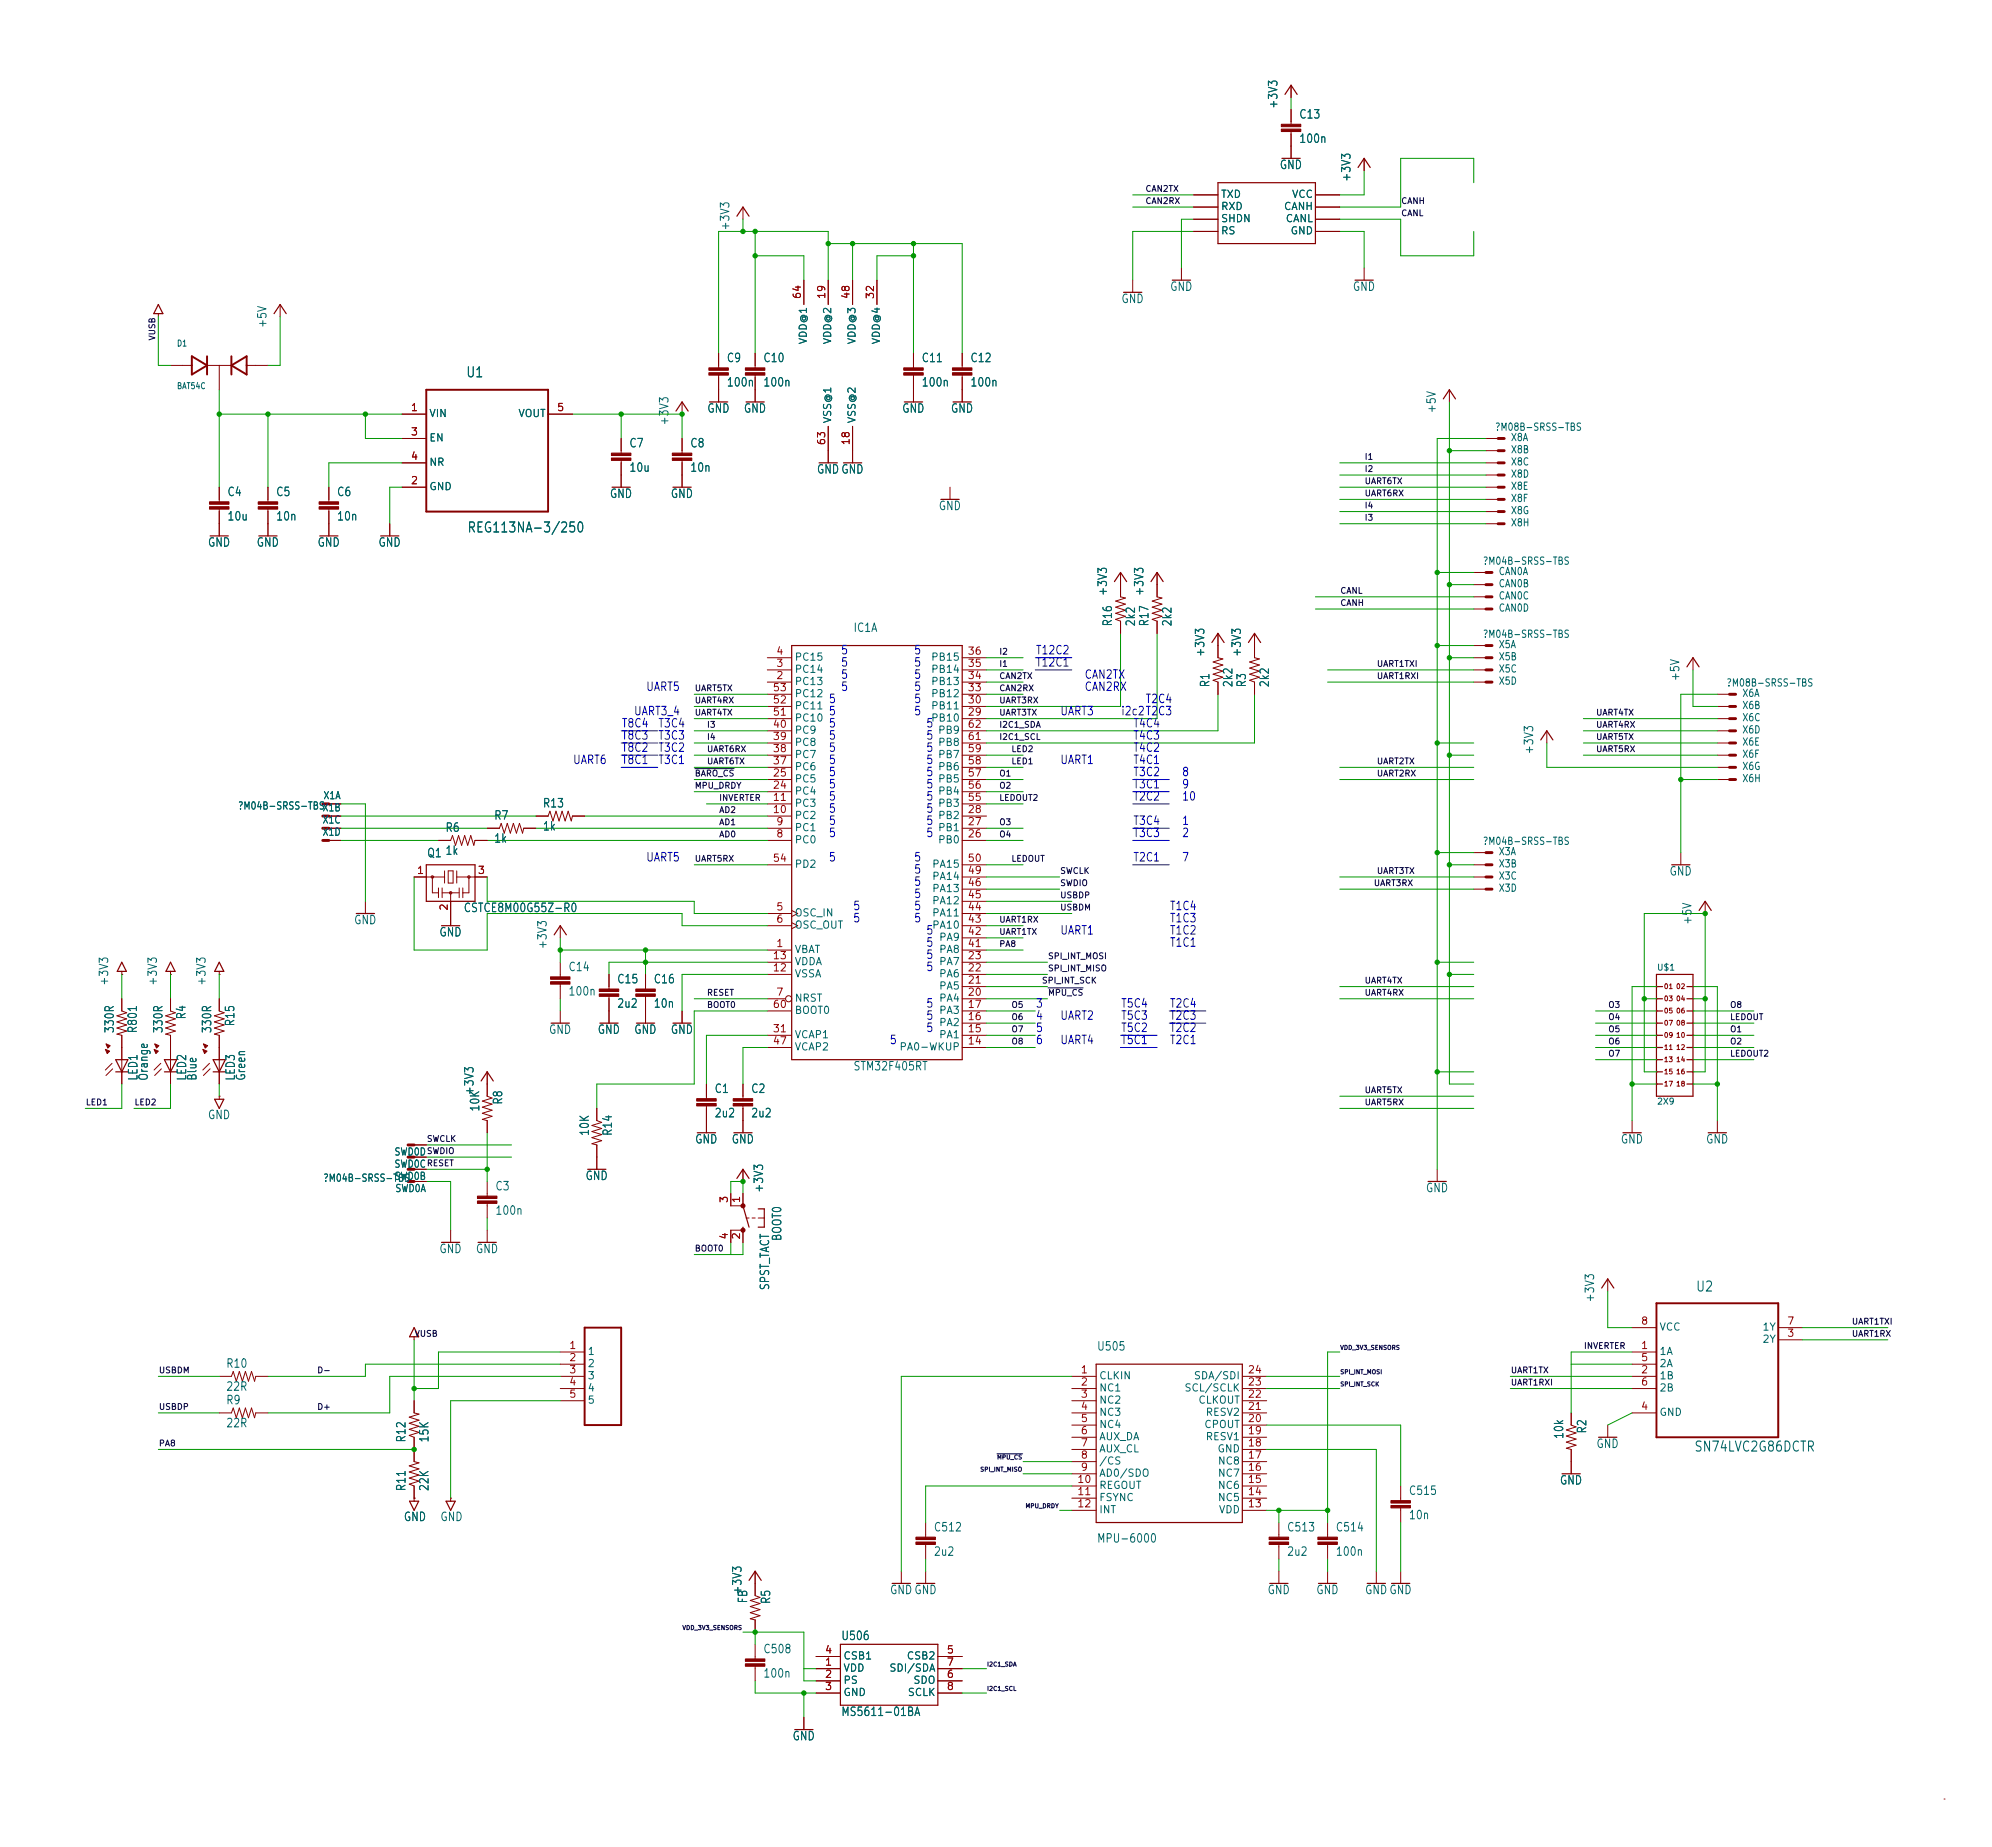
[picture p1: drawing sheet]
<svg xmlns="http://www.w3.org/2000/svg" width="415mm" height="385mm" viewBox="0 0 415 385" stroke-linecap="round" stroke-linejoin="round" font-family="sans-serif">
<defs><g id="words">
<g font-size="2.1" fill="#006464">
<text x="97.1" y="79.2">U1</text>
<text x="97.3" y="111.6">REG113NA-3/250</text>
<text x="353.5" y="269.9">U2</text>
<text x="353.2" y="303.2">SN74LVC2G86DCTR</text>
</g>
<g font-size="1.8" fill="#006464">
<text x="266.8" y="22.8" transform="rotate(-90 266.8 22.8)">+3V3</text>
<text x="270.8" y="25.2">C13</text>
<text x="266.8" y="35.7">GND</text>
<text x="270.8" y="30.2">100n</text>
<text x="282.1" y="38" transform="rotate(-90 282.1 38)">+3V3</text>
<text x="152.5" y="48.2" transform="rotate(-90 152.5 48.2)">+3V3</text>
<text x="233.7" y="63.6">GND</text>
<text x="243.9" y="61.1">GND</text>
<text x="282" y="61.1">GND</text>
<text x="56" y="68.5" transform="rotate(-90 56 68.5)">+5V</text>
<text x="151.4" y="76">C9</text>
<text x="159.1" y="76">C10</text>
<text x="192.1" y="76">C11</text>
<text x="202.2" y="76">C12</text>
<text x="151.4" y="81">100n</text>
<text x="159.1" y="81">100n</text>
<text x="192.1" y="81">100n</text>
<text x="202.2" y="81">100n</text>
<text x="139.8" y="88.8" transform="rotate(-90 139.8 88.8)">+3V3</text>
<text x="147.4" y="86.5">GND</text>
<text x="155" y="86.5">GND</text>
<text x="188" y="86.5">GND</text>
<text x="198.2" y="86.5">GND</text>
<text x="299.9" y="86.3" transform="rotate(-90 299.9 86.3)">+5V</text>
<text x="131.1" y="93.7">C7</text>
<text x="143.8" y="93.7">C8</text>
<text x="131.1" y="98.8">10u</text>
<text x="143.8" y="98.8">10n</text>
<text x="170.2" y="99.2">GNDGND</text>
<text x="47.3" y="103.9">C4</text>
<text x="57.5" y="103.9">C5</text>
<text x="70.2" y="103.9">C6</text>
<text x="127.1" y="104.3">GND</text>
<text x="139.8" y="104.3">GND</text>
<text x="195.6" y="106.8">GND</text>
<text x="47.3" y="109">10u</text>
<text x="57.5" y="109">10n</text>
<text x="70.2" y="109">10n</text>
<text x="43.2" y="114.4">GND</text>
<text x="53.4" y="114.4">GND</text>
<text x="66.1" y="114.4">GND</text>
<text x="78.8" y="114.4">GND</text>
<text x="231.3" y="124.4" transform="rotate(-90 231.3 124.4)">+3V3</text>
<text x="238.9" y="124.4" transform="rotate(-90 238.9 124.4)">+3V3</text>
<text x="232.3" y="130.8" transform="rotate(-90 232.3 130.8)">R16</text>
<text x="237.1" y="130.8" transform="rotate(-90 237.1 130.8)">2k2</text>
<text x="239.9" y="130.8" transform="rotate(-90 239.9 130.8)">R17</text>
<text x="244.7" y="130.8" transform="rotate(-90 244.7 130.8)">2k2</text>
<text x="177.9" y="132.2">IC1A</text>
<text x="251.6" y="137.1" transform="rotate(-90 251.6 137.1)">+3V3</text>
<text x="259.2" y="137.1" transform="rotate(-90 259.2 137.1)">+3V3</text>
<text x="252.6" y="143.5" transform="rotate(-90 252.6 143.5)">R1</text>
<text x="257.4" y="143.5" transform="rotate(-90 257.4 143.5)">2k2</text>
<text x="260.3" y="143.5" transform="rotate(-90 260.3 143.5)">R3</text>
<text x="265.1" y="143.5" transform="rotate(-90 265.1 143.5)">2k2</text>
<text x="350.7" y="142.2" transform="rotate(-90 350.7 142.2)">+5V</text>
<text x="320.2" y="157.4" transform="rotate(-90 320.2 157.4)">+3V3</text>
<text x="92.8" y="173.9">R6</text>
<text x="102.9" y="171.4">R7</text>
<text x="113.1" y="168.8">R13</text>
<text x="113.1" y="173.6">1k</text>
<text x="89" y="179.2">Q1</text>
<text x="92.8" y="178.7">1k</text>
<text x="102.9" y="176.2">1k</text>
<text x="348" y="183">GND</text>
<text x="96.6" y="190.6">CSTCE8M00G55Z-R0</text>
<text x="73.7" y="193.2">GND</text>
<text x="91.5" y="195.7">GND</text>
<text x="353.2" y="193" transform="rotate(-90 353.2 193)">+5V</text>
<text x="114.4" y="198.1" transform="rotate(-90 114.4 198.1)">+3V3</text>
<text x="118.4" y="203">C14</text>
<text x="23" y="205.7" transform="rotate(-90 23 205.7)">+3V3</text>
<text x="33.2" y="205.7" transform="rotate(-90 33.2 205.7)">+3V3</text>
<text x="43.3" y="205.7" transform="rotate(-90 43.3 205.7)">+3V3</text>
<text x="118.4" y="208">100n</text>
<text x="128.6" y="205.5">C15</text>
<text x="136.2" y="205.5">C16</text>
<text x="24.2" y="215.6" transform="rotate(-90 24.2 215.6)">330R</text>
<text x="29" y="215.6" transform="rotate(-90 29 215.6)">R801</text>
<text x="34.3" y="215.6" transform="rotate(-90 34.3 215.6)">330R</text>
<text x="39.1" y="212.7" transform="rotate(-90 39.1 212.7)">R4</text>
<text x="44.5" y="215.6" transform="rotate(-90 44.5 215.6)">330R</text>
<text x="49.3" y="214.2" transform="rotate(-90 49.3 214.2)">R15</text>
<text x="128.6" y="210.6">2u2</text>
<text x="136.2" y="210.6">10n</text>
<text x="114.4" y="216">GND</text>
<text x="124.5" y="216">GND</text>
<text x="132.1" y="216">GND</text>
<text x="139.8" y="216">GND</text>
<text x="29.1" y="225.5" transform="rotate(-90 29.1 225.5)">LED1</text>
<text x="31.3" y="225.5" transform="rotate(-90 31.3 225.5)">Orange</text>
<text x="39.3" y="225.5" transform="rotate(-90 39.3 225.5)">LED2</text>
<text x="41.4" y="225.5" transform="rotate(-90 41.4 225.5)">Blue</text>
<text x="49.4" y="225.5" transform="rotate(-90 49.4 225.5)">LED3</text>
<text x="51.6" y="225.5" transform="rotate(-90 51.6 225.5)">Green</text>
<text x="177.9" y="223.7">STM32F405RT</text>
<text x="43.2" y="233.8">GND</text>
<text x="99.2" y="228.5" transform="rotate(-90 99.2 228.5)">+3V3</text>
<text x="100.4" y="231.9" transform="rotate(-90 100.4 231.9)">10K</text>
<text x="105.2" y="230.5" transform="rotate(-90 105.2 230.5)">R8</text>
<text x="148.9" y="228.4">C1</text>
<text x="148.9" y="233.4">2u2</text>
<text x="156.5" y="228.4">C2</text>
<text x="156.5" y="233.4">2u2</text>
<text x="123.2" y="237" transform="rotate(-90 123.2 237)">10K</text>
<text x="128" y="237" transform="rotate(-90 128 237)">R14</text>
<text x="144.8" y="238.9">GND</text>
<text x="152.5" y="238.9">GND</text>
<text x="337.9" y="238.9">GND</text>
<text x="355.7" y="238.9">GND</text>
<text x="103.2" y="248.7">C3</text>
<text x="122" y="246.5">GND</text>
<text x="159.6" y="248.9" transform="rotate(-90 159.6 248.9)">+3V3</text>
<text x="297.2" y="249.1">GND</text>
<text x="103.2" y="253.8">100n</text>
<text x="91.5" y="261.8">GND</text>
<text x="99.1" y="261.8">GND</text>
<text x="163.4" y="258.9" transform="rotate(-90 163.4 258.9)">BOOT0</text>
<text x="160.8" y="269.2" transform="rotate(-90 160.8 269.2)">SPST_TACT</text>
<text x="332.9" y="271.7" transform="rotate(-90 332.9 271.7)">+3V3</text>
<text x="47" y="285.7">R10</text>
<text x="228.7" y="282.1">U505</text>
<text x="47" y="293.3">R9</text>
<text x="47" y="290.5">22R</text>
<text x="47" y="298.1">22R</text>
<text x="331.2" y="299.1" transform="rotate(-90 331.2 299.1)">R2</text>
<text x="85" y="300.9" transform="rotate(-90 85 300.9)">R12</text>
<text x="89.8" y="300.9" transform="rotate(-90 89.8 300.9)">15K</text>
<text x="326.4" y="300.2" transform="rotate(-90 326.4 300.2)">10k</text>
<text x="332.8" y="302.4">GND</text>
<text x="85" y="311.1" transform="rotate(-90 85 311.1)">R11</text>
<text x="89.8" y="311.1" transform="rotate(-90 89.8 311.1)">22K</text>
<text x="325.2" y="310">GND</text>
<text x="84.1" y="317.6">GND</text>
<text x="91.7" y="317.6">GND</text>
<text x="293.7" y="312.2">C515</text>
<text x="293.7" y="317.3">10n</text>
<text x="194.6" y="319.8">C512</text>
<text x="228.7" y="322.1">MPU-6000</text>
<text x="268.3" y="319.8">C513</text>
<text x="278.4" y="319.8">C514</text>
<text x="194.6" y="324.9">2u2</text>
<text x="268.3" y="324.9">2u2</text>
<text x="278.4" y="324.9">100n</text>
<text x="155.1" y="332.7" transform="rotate(-90 155.1 332.7)">+3V3</text>
<text x="156.3" y="334.5" transform="rotate(-90 156.3 334.5)">FB</text>
<text x="161.1" y="334.6" transform="rotate(-90 161.1 334.6)">R5</text>
<text x="185.5" y="332.9">GNDGND</text>
<text x="264.2" y="332.9">GND</text>
<text x="274.4" y="332.9">GND</text>
<text x="284.5" y="332.9">GNDGND</text>
<text x="159.1" y="345.2">C508</text>
<text x="175.3" y="342.5">U506</text>
<text x="159.1" y="350.3">100n</text>
<text x="175.3" y="358.3">MS5611-01BA</text>
<text x="165.2" y="363.4">GND</text>
</g>
<g font-size="1.8" fill="#0000c2">
<text x="175.3" y="136.9">5</text>
<text x="190.5" y="136.9">5</text>
<text x="215.9" y="136.9">T12C2</text>
<text x="175.3" y="142">5</text>
<text x="175.3" y="139.5">5</text>
<text x="190.5" y="142">5</text>
<text x="190.5" y="139.5">5</text>
<text x="215.9" y="139.5">T12C1</text>
<text x="226.1" y="142">CAN2TX</text>
<text x="132.1" y="149.6">UART3_4</text>
<text x="134.6" y="144.5">UART5</text>
<text x="172.7" y="149.6">5</text>
<text x="172.7" y="147.1">5</text>
<text x="175.3" y="144.5">5</text>
<text x="190.5" y="147.1">5</text>
<text x="190.5" y="144.5">5</text>
<text x="190.5" y="149.6">5</text>
<text x="221" y="149.6">UART3</text>
<text x="226.1" y="144.5">CAN2RX</text>
<text x="233.7" y="149.6">i2c2T2C3</text>
<text x="238.8" y="147.1">T2C4</text>
<text x="129.5" y="152.2">T8C4</text>
<text x="129.5" y="154.7">T8C3</text>
<text x="137.2" y="154.7">T3C3</text>
<text x="137.2" y="152.2">T3C4</text>
<text x="172.7" y="154.7">5</text>
<text x="172.7" y="152.2">5</text>
<text x="193" y="154.7">5</text>
<text x="193" y="152.2">5</text>
<text x="236.2" y="152.2">T4C4</text>
<text x="236.2" y="154.7">T4C3</text>
<text x="119.4" y="159.8">UART6</text>
<text x="129.5" y="159.8">T8C1</text>
<text x="129.5" y="157.2">T8C2</text>
<text x="137.2" y="159.8">T3C1</text>
<text x="137.2" y="157.2">T3C2</text>
<text x="172.7" y="159.8">5</text>
<text x="172.7" y="157.2">5</text>
<text x="193" y="159.8">5</text>
<text x="193" y="157.2">5</text>
<text x="221" y="159.8">UART1</text>
<text x="236.2" y="157.2">T4C2</text>
<text x="236.2" y="159.8">T4C1</text>
<text x="172.7" y="167.4">5</text>
<text x="172.7" y="164.9">5</text>
<text x="172.7" y="162.3">5</text>
<text x="193" y="167.4">5</text>
<text x="193" y="164.9">5</text>
<text x="193" y="162.3">5</text>
<text x="236.2" y="164.9">T3C1</text>
<text x="236.2" y="167.4">T2C2</text>
<text x="236.2" y="162.3">T3C2</text>
<text x="246.4" y="164.9">9</text>
<text x="246.4" y="167.4">10</text>
<text x="246.4" y="162.3">8</text>
<text x="172.7" y="172.5">5</text>
<text x="172.7" y="169.9">5</text>
<text x="193" y="172.5">5</text>
<text x="193" y="169.9">5</text>
<text x="236.2" y="172.5">T3C4</text>
<text x="246.4" y="172.5">1</text>
<text x="172.7" y="175">5</text>
<text x="193" y="175">5</text>
<text x="236.2" y="175">T3C3</text>
<text x="246.4" y="175">2</text>
<text x="134.6" y="180.1">UART5</text>
<text x="172.7" y="180.1">5</text>
<text x="190.5" y="180.1">5</text>
<text x="190.5" y="185.2">5</text>
<text x="190.5" y="182.6">5</text>
<text x="236.2" y="180.1">T2C1</text>
<text x="246.4" y="180.1">7</text>
<text x="177.8" y="190.3">5</text>
<text x="190.5" y="190.3">5</text>
<text x="190.5" y="187.7">5</text>
<text x="243.8" y="190.3">T1C4</text>
<text x="177.8" y="192.8">5</text>
<text x="190.5" y="192.8">5</text>
<text x="193" y="195.3">5</text>
<text x="193" y="197.9">5</text>
<text x="221" y="195.3">UART1</text>
<text x="243.8" y="192.8">T1C3</text>
<text x="243.8" y="195.3">T1C2</text>
<text x="243.8" y="197.9">T1C1</text>
<text x="193" y="200.4">5</text>
<text x="193" y="203">5</text>
<text x="193" y="213.1">5</text>
<text x="193" y="210.6">5</text>
<text x="193" y="215.7">5</text>
<text x="215.9" y="215.7">5</text>
<text x="215.9" y="213.1">4</text>
<text x="215.9" y="210.6">3</text>
<text x="221" y="213.1">UART2</text>
<text x="233.7" y="213.1">T5C3</text>
<text x="233.7" y="210.6">T5C4</text>
<text x="233.7" y="215.7">T5C2</text>
<text x="243.8" y="210.6">T2C4</text>
<text x="243.8" y="215.7">T2C2</text>
<text x="243.8" y="213.1">T2C3</text>
<text x="185.4" y="218.2">5</text>
<text x="215.9" y="218.2">6</text>
<text x="221" y="218.2">UART4</text>
<text x="233.7" y="218.2">T5C1</text>
<text x="243.8" y="218.2">T2C1</text>
</g>
<g font-size="1.5" fill="#006464">
<text x="254.5" y="41.6">TXD</text>
<text x="269.3" y="41.6">VCC</text>
<text x="254.5" y="44.2">RXD</text>
<text x="254.5" y="46.7">SHDN</text>
<text x="267.6" y="44.2">CANH</text>
<text x="268" y="46.7">CANL</text>
<text x="254.5" y="49.3">RS</text>
<text x="269" y="49.3">GND</text>
<text x="168.6" y="71.9" transform="rotate(-90 168.6 71.9)">VDD@1</text>
<text x="173.7" y="71.9" transform="rotate(-90 173.7 71.9)">VDD@2</text>
<text x="178.8" y="71.9" transform="rotate(-90 178.8 71.9)">VDD@3</text>
<text x="183.9" y="71.9" transform="rotate(-90 183.9 71.9)">VDD@4</text>
<text x="89.4" y="87.4">VIN</text>
<text x="108" y="87.4">VOUT</text>
<text x="173.7" y="88.4" transform="rotate(-90 173.7 88.4)">VSS@1</text>
<text x="178.8" y="88.4" transform="rotate(-90 178.8 88.4)">VSS@2</text>
<text x="89.4" y="92.4">EN</text>
<text x="311.7" y="90.2">?M08B-SRSS-TBS</text>
<text x="315" y="94.9">X8B</text>
<text x="315" y="92.4">X8A</text>
<text x="89.4" y="97.5">NR</text>
<text x="315" y="97.4">X8C</text>
<text x="315" y="100">X8D</text>
<text x="89.4" y="102.6">GND</text>
<text x="315" y="102.5">X8E</text>
<text x="315" y="107.6">X8G</text>
<text x="315" y="105.1">X8F</text>
<text x="315" y="110.1">X8H</text>
<text x="309.1" y="118.1">?M04B-SRSS-TBS</text>
<text x="312.4" y="120.3">CAN0A</text>
<text x="312.4" y="122.8">CAN0B</text>
<text x="312.4" y="125.4">CAN0C</text>
<text x="312.4" y="127.9">CAN0D</text>
<text x="309.1" y="133.4">?M04B-SRSS-TBS</text>
<text x="312.4" y="135.5">X5A</text>
<text x="165.6" y="143.2">PC13</text>
<text x="165.6" y="140.7">PC14</text>
<text x="165.6" y="138.2">PC15</text>
<text x="194" y="143.2">PB13</text>
<text x="194" y="140.7">PB14</text>
<text x="194" y="138.2">PB15</text>
<text x="312.4" y="138.1">X5B</text>
<text x="312.4" y="140.6">X5C</text>
<text x="312.4" y="143.2">X5D</text>
<text x="359.9" y="143.5">?M08B-SRSS-TBS</text>
<text x="165.6" y="148.3">PC11</text>
<text x="165.6" y="145.8">PC12</text>
<text x="194" y="148.3">PB11</text>
<text x="194" y="145.8">PB12</text>
<text x="363.2" y="148.2">X6B</text>
<text x="363.2" y="145.7">X6A</text>
<text x="165.6" y="155.9">PC8</text>
<text x="165.6" y="153.4">PC9</text>
<text x="165.6" y="150.9">PC10</text>
<text x="194" y="150.9">PB10</text>
<text x="195.5" y="155.9">PB8</text>
<text x="195.5" y="153.4">PB9</text>
<text x="363.2" y="150.8">X6C</text>
<text x="363.2" y="155.9">X6E</text>
<text x="363.2" y="153.3">X6D</text>
<text x="165.6" y="161">PC6</text>
<text x="165.6" y="158.5">PC7</text>
<text x="195.5" y="161">PB6</text>
<text x="195.5" y="158.5">PB7</text>
<text x="363.2" y="160.9">X6G</text>
<text x="363.2" y="158.4">X6F</text>
<text x="67.3" y="167">X1A</text>
<text x="165.6" y="166.1">PC4</text>
<text x="165.6" y="163.6">PC5</text>
<text x="195.5" y="166.1">PB4</text>
<text x="195.5" y="163.6">PB5</text>
<text x="363.2" y="163.5">X6H</text>
<text x="49.5" y="169.2">?M04B-SRSS-TBS</text>
<text x="67.1" y="169.6">X1B</text>
<text x="67.1" y="172.1">X1C</text>
<text x="165.6" y="173.7">PC1</text>
<text x="165.6" y="171.2">PC2</text>
<text x="165.6" y="168.6">PC3</text>
<text x="195.5" y="173.7">PB1</text>
<text x="195.5" y="171.2">PB2</text>
<text x="195.5" y="168.6">PB3</text>
<text x="67.1" y="174.7">X1D</text>
<text x="165.6" y="176.3">PC0</text>
<text x="195.5" y="176.3">PB0</text>
<text x="309.1" y="176.6">?M04B-SRSS-TBS</text>
<text x="312.4" y="178.7">X3A</text>
<text x="165.6" y="181.3">PD2</text>
<text x="194.3" y="183.9">PA14</text>
<text x="194.3" y="181.3">PA15</text>
<text x="312.4" y="181.3">X3B</text>
<text x="312.4" y="183.8">X3C</text>
<text x="165.6" y="191.5">OSC_IN</text>
<text x="194.3" y="191.5">PA11</text>
<text x="194.3" y="189">PA12</text>
<text x="194.3" y="186.4">PA13</text>
<text x="312.4" y="186.3">X3D</text>
<text x="165.6" y="194">OSC_OUT</text>
<text x="194.3" y="194">PA10</text>
<text x="195.7" y="196.6">PA9</text>
<text x="165.6" y="199.1">VBAT</text>
<text x="165.6" y="201.7">VDDA</text>
<text x="195.7" y="201.7">PA7</text>
<text x="195.7" y="199.1">PA8</text>
<text x="165.6" y="209.3">NRST</text>
<text x="165.6" y="204.2">VSSA</text>
<text x="195.7" y="209.3">PA4</text>
<text x="195.7" y="206.7">PA5</text>
<text x="195.7" y="204.2">PA6</text>
<text x="165.6" y="211.8">BOOT0</text>
<text x="195.7" y="214.4">PA2</text>
<text x="195.7" y="211.8">PA3</text>
<text x="165.6" y="216.9">VCAP1</text>
<text x="165.6" y="219.4">VCAP2</text>
<text x="187.4" y="219.4">PA0-WKUP</text>
<text x="195.7" y="216.9">PA1</text>
<text x="82.1" y="243.9">SWD0C</text>
<text x="82.1" y="241.3">SWD0D</text>
<text x="67.3" y="246.8">?M04B-SRSS-TBS</text>
<text x="82.1" y="246.4">SWD0B</text>
<text x="82.3" y="249">SWD0A</text>
<text x="345.9" y="277.9">VCC</text>
<text x="367.4" y="280.4">2Y</text>
<text x="367.4" y="277.9">1Y</text>
<text x="122.4" y="282.9">1</text>
<text x="122.4" y="285.5">2</text>
<text x="345.9" y="282.9">1A</text>
<text x="345.9" y="285.5">2A</text>
<text x="122.4" y="288">3</text>
<text x="122.4" y="290.6">4</text>
<text x="122.4" y="293.1">5</text>
<text x="229.1" y="288">CLKIN</text>
<text x="229.1" y="290.6">NC1</text>
<text x="229.1" y="293.1">NC2</text>
<text x="246.9" y="290.6">SCL/SCLK</text>
<text x="248.8" y="288">SDA/SDI</text>
<text x="249.8" y="293.1">CLKOUT</text>
<text x="345.9" y="288">1B</text>
<text x="345.9" y="290.6">2B</text>
<text x="229.1" y="295.6">NC3</text>
<text x="229.1" y="298.2">NC4</text>
<text x="251" y="298.2">CPOUT</text>
<text x="251.3" y="295.6">RESV2</text>
<text x="345.9" y="295.6">GND</text>
<text x="229.1" y="300.7">AUX_DA</text>
<text x="229.1" y="303.3">AUX_CL</text>
<text x="229.1" y="305.8">/CS</text>
<text x="251.3" y="300.7">RESV1</text>
<text x="253.8" y="303.3">GND</text>
<text x="253.8" y="305.8">NC8</text>
<text x="229.1" y="308.3">AD0/SDO</text>
<text x="229.1" y="310.9">REGOUT</text>
<text x="253.8" y="310.9">NC6</text>
<text x="253.8" y="308.3">NC7</text>
<text x="229.1" y="313.4">FSYNC</text>
<text x="229.1" y="316">INT</text>
<text x="253.8" y="313.4">NC5</text>
<text x="254.1" y="316">VDD</text>
<text x="175.8" y="346.4">CSB1</text>
<text x="189" y="346.4">CSB2</text>
<text x="175.8" y="349">VDD</text>
<text x="175.8" y="351.5">PS</text>
<text x="185.3" y="349">SDI/SDA</text>
<text x="190.3" y="351.5">SDO</text>
<text x="175.8" y="354.1">GND</text>
<text x="189.2" y="354.1">SCLK</text>
</g>
<g font-size="1.5" fill="#a90000">
<text x="167.4" y="62.5" transform="rotate(-90 167.4 62.5)">64</text>
<text x="172.5" y="62.5" transform="rotate(-90 172.5 62.5)">19</text>
<text x="177.5" y="62.5" transform="rotate(-90 177.5 62.5)">48</text>
<text x="182.6" y="62.5" transform="rotate(-90 182.6 62.5)">32</text>
<text x="85.6" y="86.1">1</text>
<text x="116" y="86.1">5</text>
<text x="85.6" y="91.2">3</text>
<text x="172.5" y="93" transform="rotate(-90 172.5 93)">63</text>
<text x="177.5" y="93" transform="rotate(-90 177.5 93)">18</text>
<text x="85.6" y="101.3">2</text>
<text x="85.6" y="96.3">4</text>
<text x="161.8" y="136.9">4</text>
<text x="201.7" y="136.9">36</text>
<text x="161.8" y="142">2</text>
<text x="161.8" y="139.4">3</text>
<text x="201.7" y="142">34</text>
<text x="201.7" y="139.4">35</text>
<text x="161" y="149.6">51</text>
<text x="161" y="147.1">52</text>
<text x="161" y="144.5">53</text>
<text x="201.7" y="149.6">29</text>
<text x="201.7" y="147.1">30</text>
<text x="201.7" y="144.5">33</text>
<text x="161" y="154.7">39</text>
<text x="161" y="152.1">40</text>
<text x="201.7" y="154.7">61</text>
<text x="201.7" y="152.1">62</text>
<text x="161" y="159.8">37</text>
<text x="161" y="157.2">38</text>
<text x="201.7" y="159.8">58</text>
<text x="201.7" y="157.2">59</text>
<text x="161" y="167.4">11</text>
<text x="161" y="164.8">24</text>
<text x="161" y="162.3">25</text>
<text x="201.7" y="167.4">55</text>
<text x="201.7" y="164.8">56</text>
<text x="201.7" y="162.3">57</text>
<text x="161" y="169.9">10</text>
<text x="161.8" y="172.5">9</text>
<text x="201.7" y="172.5">27</text>
<text x="201.7" y="169.9">28</text>
<text x="161.8" y="175">8</text>
<text x="201.7" y="175">26</text>
<text x="86.8" y="182.6">1</text>
<text x="99.5" y="182.6">3</text>
<text x="161" y="180.1">54</text>
<text x="201.7" y="185.2">46</text>
<text x="201.7" y="182.6">49</text>
<text x="201.7" y="180.1">50</text>
<text x="93.7" y="190" transform="rotate(-90 93.7 190)">2</text>
<text x="161.8" y="190.2">5</text>
<text x="201.7" y="190.2">44</text>
<text x="201.7" y="187.7">45</text>
<text x="161.8" y="197.9">1</text>
<text x="161.8" y="192.8">6</text>
<text x="201.7" y="197.9">41</text>
<text x="201.7" y="195.3">42</text>
<text x="201.7" y="192.8">43</text>
<text x="161" y="202.9">12</text>
<text x="161" y="200.4">13</text>
<text x="201.7" y="202.9">22</text>
<text x="201.7" y="200.4">23</text>
<text x="161.8" y="208">7</text>
<text x="201.7" y="208">20</text>
<text x="201.7" y="205.5">21</text>
<text x="161" y="215.6">31</text>
<text x="161" y="210.6">60</text>
<text x="201.7" y="215.6">15</text>
<text x="201.7" y="213.1">16</text>
<text x="201.7" y="210.6">17</text>
<text x="161" y="218.2">47</text>
<text x="201.7" y="218.2">14</text>
<text x="152.1" y="251" transform="rotate(-90 152.1 251)">3</text>
<text x="154.7" y="251" transform="rotate(-90 154.7 251)">1</text>
<text x="152.1" y="258.6" transform="rotate(-90 152.1 258.6)">4</text>
<text x="154.7" y="258.6" transform="rotate(-90 154.7 258.6)">2</text>
<text x="118.6" y="281.7">1</text>
<text x="342.1" y="281.7">1</text>
<text x="342.1" y="276.6">8</text>
<text x="372.6" y="279.1">3</text>
<text x="372.6" y="276.6">7</text>
<text x="118.6" y="284.2">2</text>
<text x="118.6" y="286.8">3</text>
<text x="225.3" y="286.8">1</text>
<text x="260.1" y="286.8">24</text>
<text x="342.1" y="286.8">2</text>
<text x="342.1" y="284.2">5</text>
<text x="118.6" y="289.3">4</text>
<text x="118.6" y="291.8">5</text>
<text x="225.3" y="289.3">2</text>
<text x="225.3" y="291.8">3</text>
<text x="260.1" y="291.8">22</text>
<text x="260.1" y="289.3">23</text>
<text x="342.1" y="289.3">6</text>
<text x="225.3" y="294.4">4</text>
<text x="225.3" y="296.9">5</text>
<text x="225.3" y="299.5">6</text>
<text x="260.1" y="299.5">19</text>
<text x="260.1" y="296.9">20</text>
<text x="260.1" y="294.4">21</text>
<text x="342.1" y="294.4">4</text>
<text x="225.3" y="302">7</text>
<text x="225.3" y="304.5">8</text>
<text x="260.1" y="304.5">17</text>
<text x="260.1" y="302">18</text>
<text x="224.5" y="309.6">10</text>
<text x="225.3" y="307.1">9</text>
<text x="260.1" y="309.6">15</text>
<text x="260.1" y="307.1">16</text>
<text x="224.5" y="312.2">11</text>
<text x="224.5" y="314.7">12</text>
<text x="260.1" y="314.7">13</text>
<text x="260.1" y="312.2">14</text>
<text x="171.9" y="347.7">1</text>
<text x="171.9" y="345.2">4</text>
<text x="197.3" y="345.2">5</text>
<text x="197.3" y="347.7">7</text>
<text x="171.9" y="350.3">2</text>
<text x="171.9" y="352.8">3</text>
<text x="197.3" y="350.3">6</text>
<text x="197.3" y="352.8">8</text>
</g>
<g font-size="1.3" fill="#006464">
<text x="36.8" y="72.6">D1</text>
<text x="36.8" y="81.4">BAT54C</text>
<text x="345.4" y="202.7">U$1</text>
<text x="345.4" y="230.6">2X9</text>
</g>
<g font-size="1.2" fill="#0f0f0f">
<text x="238.8" y="40.3">CAN2TX</text>
<text x="238.8" y="42.8">CAN2RX</text>
<text x="292.1" y="42.8">CANH</text>
<text x="292.1" y="45.4">CANL</text>
<text x="32.7" y="71.1" transform="rotate(-90 32.7 71.1)">VUSB</text>
<text x="284.5" y="101.3">UART6TX</text>
<text x="284.5" y="98.7">I2</text>
<text x="284.5" y="96.2">I1</text>
<text x="284.5" y="103.8">UART6RX</text>
<text x="284.5" y="106.3">I4</text>
<text x="284.5" y="108.9">I3</text>
<text x="279.4" y="124.1">CANL</text>
<text x="279.4" y="126.7">CANH</text>
<text x="208.3" y="136.8">I2</text>
<text x="208.3" y="141.9">CAN2TX</text>
<text x="208.3" y="139.4">I1</text>
<text x="287" y="139.4">UART1TXI</text>
<text x="287" y="141.9">UART1RXI</text>
<text x="144.8" y="147">UART4RX</text>
<text x="144.8" y="149.5">UART4TX</text>
<text x="144.8" y="144.4">UART5TX</text>
<text x="208.3" y="147">UART3RX</text>
<text x="208.3" y="149.5">UART3TX</text>
<text x="208.3" y="144.4">CAN2RX</text>
<text x="332.7" y="149.5">UART4TX</text>
<text x="147.3" y="154.6">I4</text>
<text x="147.3" y="152.1">I3</text>
<text x="208.3" y="154.6">I2C1_SCL</text>
<text x="208.3" y="152.1">I2C1_SDA</text>
<text x="332.7" y="152.1">UART4RX</text>
<text x="332.7" y="154.6">UART5TX</text>
<text x="147.3" y="157.1">UART6RX</text>
<text x="147.3" y="159.7">UART6TX</text>
<text x="210.8" y="159.7">LED1</text>
<text x="210.8" y="157.1">LED2</text>
<text x="287" y="159.7">UART2TX</text>
<text x="332.7" y="157.1">UART5RX</text>
<text x="144.8" y="162.2">BARO_CS</text>
<text x="144.8" y="164.8">MPU_DRDY</text>
<text x="149.9" y="167.3">INVERTER</text>
<text x="208.3" y="162.2">O1</text>
<text x="208.3" y="164.8">O2</text>
<text x="208.3" y="167.3">LEDOUT2</text>
<text x="287" y="162.2">UART2RX</text>
<text x="149.9" y="172.4">AD1</text>
<text x="149.9" y="169.8">AD2</text>
<text x="208.3" y="172.4">O3</text>
<text x="144.8" y="180">UART5RX</text>
<text x="149.9" y="174.9">AD0</text>
<text x="208.3" y="174.9">O4</text>
<text x="210.8" y="180">LEDOUT</text>
<text x="221" y="182.5">SWCLK</text>
<text x="221" y="185.1">SWDIO</text>
<text x="286.4" y="185.1">UART3RX</text>
<text x="287" y="182.5">UART3TX</text>
<text x="221" y="190.2">USBDM</text>
<text x="221" y="187.6">USBDP</text>
<text x="208.3" y="197.8">PA8</text>
<text x="208.3" y="192.7">UART1RX</text>
<text x="208.3" y="195.2">UART1TX</text>
<text x="218.4" y="202.9">SPI_INT_MISO</text>
<text x="218.4" y="200.3">SPI_INT_MOSI</text>
<text x="147.3" y="207.9">RESET</text>
<text x="217.2" y="205.4">SPI_INT_SCK</text>
<text x="218.4" y="207.9">MPU_CS</text>
<text x="284.5" y="207.9">UART4RX</text>
<text x="284.5" y="205.4">UART4TX</text>
<text x="147.3" y="210.5">BOOT0</text>
<text x="210.8" y="213">O6</text>
<text x="210.8" y="210.5">O5</text>
<text x="210.8" y="215.6">O7</text>
<text x="335.3" y="215.6">O5</text>
<text x="335.3" y="210.5">O3</text>
<text x="335.3" y="213">O4</text>
<text x="360.7" y="215.6">O1</text>
<text x="360.7" y="210.5">O8</text>
<text x="360.7" y="213">LEDOUT</text>
<text x="210.8" y="218.1">O8</text>
<text x="335.3" y="220.6">O7</text>
<text x="335.3" y="218.1">O6</text>
<text x="360.7" y="218.1">O2</text>
<text x="360.7" y="220.6">LEDOUT2</text>
<text x="17.8" y="230.8">LED1</text>
<text x="27.9" y="230.8">LED2</text>
<text x="284.5" y="230.8">UART5RX</text>
<text x="284.5" y="228.3">UART5TX</text>
<text x="88.9" y="238.4">SWCLK</text>
<text x="88.9" y="241">SWDIO</text>
<text x="88.9" y="243.5">RESET</text>
<text x="144.8" y="261.3">BOOT0</text>
<text x="86.4" y="279.1">VUSB</text>
<text x="330.2" y="281.6">INVERTER</text>
<text x="386.1" y="276.5">UART1TXI</text>
<text x="386.1" y="279.1">UART1RX</text>
<text x="33" y="286.7">USBDM</text>
<text x="66" y="286.7">D-</text>
<text x="315" y="286.7">UART1TX</text>
<text x="315" y="289.2">UART1RXI</text>
<text x="33" y="294.3">USBDP</text>
<text x="66" y="294.3">D+</text>
<text x="33" y="301.9">PA8</text>
</g>
<g font-size="1" fill="#840000">
<text x="346.9" y="206.5">01</text>
<text x="346.9" y="209">03</text>
<text x="349.4" y="206.5">02</text>
<text x="349.4" y="209">04</text>
<text x="346.9" y="211.6">05</text>
<text x="346.9" y="214.1">07</text>
<text x="349.4" y="211.6">06</text>
<text x="349.4" y="214.1">08</text>
<text x="346.9" y="216.6">09</text>
<text x="346.9" y="219.2">11</text>
<text x="346.9" y="221.7">13</text>
<text x="349.4" y="216.6">10</text>
<text x="349.4" y="219.2">12</text>
<text x="349.4" y="221.7">14</text>
<text x="346.9" y="224.3">15</text>
<text x="346.9" y="226.8">17</text>
<text x="349.4" y="224.3">16</text>
<text x="349.4" y="226.8">18</text>
</g>
<g font-size=".9" fill="#0f0f0f">
<text x="279.4" y="281.7">VDD_3V3_SENSORS</text>
<text x="279.4" y="286.8">SPI_INT_MOSI</text>
<text x="279.4" y="289.3">SPI_INT_SCK</text>
<text x="207.8" y="304.6">MPU_CS</text>
<text x="204.3" y="307.1">SPI_INT_MISO</text>
<text x="213.8" y="314.7">MPU_DRDY</text>
<text x="142.2" y="340.1">VDD_3V3_SENSORS</text>
<text x="205.7" y="347.7">I2C1_SDA</text>
<text x="205.7" y="352.8">I2C1_SCL</text>
</g>
</g></defs>
<g fill="none" stroke="#840000" stroke-width=".21">
<path d="M269.2 17.8v2.5M269.2 22.9v3M269.2 27.4v5.6M284.5 33v2.6M154.9 43.2v2.5M167.6 58.4v5.1M172.7 58.4v5.1M177.8 58.4v5.1M182.9 58.4v5.1M236.2 58.4v2.6M246.4 55.9v2.5M248.9 40.6h5.1"/>
<path d="M248.9 48.3h5.1M248.9 43.2h5.1M248.9 45.7h5.1M274.3 40.6h5.1M274.3 48.3h5.1M274.3 43.2h5.1M274.3 45.7h5.1M284.5 55.9v2.5M33 65.4v.6M35.6 76.2h4.4M43.2 76.2h5.1M45.7 76.2v5.1"/>
<path d="M51.4 76.2h4.5M58.4 63.5v2.5M149.9 73.7v3M149.9 78.2v5.6M157.5 73.7v3M157.5 78.2v5.6M190.5 73.7v3M190.5 78.2v5.6M200.7 73.7v3M200.7 78.2v5.6M83.8 86.4h5.1M83.8 91.4h5.1"/>
<path d="M83.8 96.5h5.1M114.3 86.4h5.1M129.5 91.4v3.1M129.5 96v5.6M142.2 83.8v2.6M142.2 91.4v3.1M142.2 96v5.6M172.7 88.9v7.6M177.8 88.9v7.6M302.3 81.3v2.5M309.9 91.4h2.5M309.9 96.5h2.5"/>
<path d="M309.9 99.1h2.5M309.9 94h2.5M45.7 101.6v3M45.7 106.2v5.6M55.9 101.6v3M55.9 106.2v5.6M68.6 101.6v3M68.6 106.2v5.6M81.3 109.2v2.6M83.8 101.6h5.1M198.1 101.6v2.5M233.7 119.4v5.1l1 .2-2 .6 2 .7-2 .6 2 .7-2 .6 2 .6-2 .7 1 .3v2.6"/>
<path d="M241.3 119.4v5.1l1 .2-2 .6 2 .7-2 .6 2 .7-2 .6 2 .6-2 .7 1 .3v2.6M307.3 119.4h2.6M309.9 101.6h2.5M309.9 104.1h2.5M309.9 106.7h2.5M309.9 109.2h2.5M160 139.7h5.1M160 137.2h5.1M200.7 139.7h5M200.7 137.2h5M254 132.1v5.1l1 .2-2 .6 2 .7-2 .6 2 .7-2 .6 2 .6-2 .7 1 .3v2.6M261.6 132.1v5.1l1 .2-2 .6 2 .7-2 .6 2 .7-2 .6 2 .6-2 .7 1 .3v2.6"/>
<path d="M307.3 134.6h2.6M307.3 139.7h2.6M307.3 137.2h2.6M307.3 121.9h2.6M307.3 124.5h2.6M307.3 127h2.6M353.1 137.2v2.5M160 147.3h5.1M160 149.9h5.1M160 142.2h5.1M160 144.8h5.1M160 157.5h5.1"/>
<path d="M160 154.9h5.1M160 152.4h5.1M200.7 147.3h5M200.7 149.9h5M200.7 142.2h5M200.7 144.8h5M200.7 157.5h5M200.7 154.9h5M200.7 152.4h5M307.3 142.2h2.6M322.6 152.4v2.5M358.1 147.3h2.6"/>
<path d="M358.1 149.9h2.6M358.1 144.8h2.6M358.1 157.5h2.6M358.1 154.9h2.6M358.1 152.4h2.6M68.6 175.3h2.5M68.6 172.7h2.5M68.6 170.2h2.5M68.6 167.6h2.5M91.4 175.3h2.6l.4-1.1 .6 2.1 .6-2.1 .7 2.1 .6-2.1 .6 2.1 .7-2.1 .6 2.1 .3-1h2.5M101.6 172.7h2.5l.4-1 .7 2 .6-2 .6 2 .7-2 .6 2 .6-2 .7 2 .2-1h2.6M111.8 170.2h2.5l.4-1 .6 2 .7-2 .6 2 .6-2 .7 2 .6-2 .6 2 .3-1h2.5"/>
<path d="M160 175.3h5.1M160 172.7h5.1M160 170.2h5.1M160 167.6h5.1M160 165.1h5.1M160 162.6h5.1M160 160h5.1M200.7 175.3h5M200.7 172.7h5M200.7 170.2h5M200.7 167.6h5M200.7 165.1h5"/>
<path d="M200.7 162.6h5M200.7 160h5M307.3 177.8h2.6M350.5 177.8v2.5M358.1 162.6h2.6M358.1 160h2.6M76.2 188v2.5M86.4 182.9h6.3M90.2 182.9v3.3h1.2M91.4 185.2v2M92.2 186.2h3.6M92.2 185.2v2"/>
<path d="M92.7 181.6v2.6M93.5 181.6h1v2.6h-1zM94 186.2v6.8M95.2 182.9h6.4M95.2 181.6v2.6M95.8 185.2v2M96.5 185.2v2M97.8 182.9v3.3h-1.3M116.8 193v2.6M160 198.1h5.1M160 190.5h5.1M160 193h5.1"/>
<path d="M160 180.3h5.1M165.1 189.9l1.3 .6-1.3 .6M165.1 192.4l1.3 .6-1.3 .7M200.7 198.1h5M200.7 190.5h5M200.7 193h5M200.7 195.6h5M200.7 188h5M200.7 185.4h5M200.7 182.9h5M200.7 180.3h5M307.3 185.4h2.6"/>
<path d="M307.3 182.9h2.6M307.3 180.3h2.6M355.6 188v2.5M25.4 203.2h.1M25.4 202.6v.6M25.4 208.3v2.5l1 .4-2 .6 2 .7-2 .6 2 .6-2 .7 2 .6-2 .6 1 .3v10.2M35.6 203.2h.1M35.6 202.6v.6M35.6 208.3v2.5l1 .4-2.1 .6 2.1 .7-2.1 .6 2.1 .6-2.1 .7 2.1 .6-2.1 .6 1.1 .3v10.2M45.7 203.2h.1M45.7 202.6v.6M45.7 208.3v2.5l1 .4-2 .6 2 .7-2 .6 2 .6-2 .7 2 .6-2 .6 1 .3v10.2"/>
<path d="M116.8 200.7v3M116.8 205.2v3.1M116.8 210.8v2.6M127 203.2v3M127 207.8v5.6M134.6 203.2v3M134.6 207.8v5.6M142.2 210.8v2.6M160 208.3h3.8M160 203.2h5.1M160 200.7h5.1M160 218.4h5.1"/>
<path d="M160 215.9h5.1M160 210.8h5.1M200.7 208.3h5M200.7 203.2h5M200.7 200.7h5M200.7 218.4h5M200.7 215.9h5M200.7 213.4h5M200.7 210.8h5M200.7 205.7h5M345.4 205.7h.1M345.4 208.3h.1"/>
<path d="M345.4 210.8h.1M345.4 213.4h.1M345.4 215.9h.1M345.4 218.4h.1M353.1 205.7h.1M353.1 208.3h.1M353.1 210.8h.1M353.1 213.4h.1M353.1 215.9h.1M353.1 218.4h.1M23.4 221.7l-1.4 1.4M23.5 222.9l-1.4 1.4"/>
<path d="M33.5 221.7l-1.4 1.4M33.7 222.9l-1.4 1.4M43.7 221.7l-1.4 1.4M43.8 222.9l-1.4 1.4M45.7 228.6h.1M45.7 228.6v.6M86.4 238.8h2.5M101.6 223.5v5.1l1 .4-2 .6 2 .7-2 .6 2 .6-2 .7 2 .6-2 .6 1 .3v2.5M124.5 231.1v2.6l1 .4-2.1 .6 2.1 .6-2.1 .7 2.1 .6-2.1 .6 2.1 .7-2.1 .6 1.1 .3v5M147.3 226.1v3M147.3 230.6v5.6M154.9 226.1v3"/>
<path d="M154.9 230.6v5.6M340.4 233.7v2.5M345.4 221h.1M345.4 223.5h.1M345.4 226.1h.1M353.1 221h.1M353.1 223.5h.1M353.1 226.1h.1M358.1 233.7v2.5M86.4 241.3h2.5M86.4 243.8h2.5M86.4 246.4h2.5"/>
<path d="M94 256.5v2.6M101.6 246.4v3M101.6 251v3M101.6 256.5v2.6M152.4 248.9v2.6h2.5v-2.6M152.4 259.1v-2.6h2.5v2.6M154.9 243.8v2.6M155.6 254h.6M156.8 254h.7M158.1 254h1.3M299.7 243.8v2.6M86.4 278.8v.6"/>
<path d="M335.3 266.7v2.5M340.4 276.9h5M370.8 279.4h5.1M370.8 276.9h5.1M45.7 287h2.6l.3-1 .7 2 .6-2 .6 2 .7-2 .6 2 .7-2 .6 2 .2-1h2.6M45.7 294.6h2.6l.3-1 .7 2.1 .6-2.1 .6 2.1 .7-2.1 .6 2.1 .7-2.1 .6 2.1 .2-1.1h2.6M86.4 292.1v2.5l1 .3-2.1 .6 2.1 .7-2.1 .6 2.1 .6-2.1 .7 2.1 .6-2.1 .6 1.1 .4v5.1l1 .3-2.1 .6 2.1 .6-2.1 .7 2.1 .6-2.1 .6 2.1 .7-2.1 .6 1.1 .4v3.2M116.8 281.9h5.1M116.8 287h5.1M116.8 284.5h5.1M116.8 289.6h5.1M116.8 292.1h5.1"/>
<path d="M223.5 287h5.1M223.5 294.6h5.1M223.5 289.6h5.1M223.5 292.1h5.1M223.5 297.2h5.1M223.5 299.7h5.1M259.1 287h5.1M259.1 294.6h5.1M259.1 289.6h5.1M259.1 292.1h5.1M259.1 297.2h5.1M259.1 299.7h5.1"/>
<path d="M327.7 294.6v2.6l1 .4-2.1 .6 2.1 .6-2.1 .7 2.1 .6-2.1 .6 2.1 .7-2.1 .6 1.1 .3v5M335.3 297.2v2.5M340.4 281.9h5M340.4 287h5M340.4 294.6h5M340.4 284.5h5M340.4 289.6h5M86.4 312.4h.1M94 312.4h.1M94 312.4v.7M193 317.5v3M223.5 302.3h5.1"/>
<path d="M223.5 304.8h5.1M223.5 307.3h5.1M223.5 309.9h5.1M223.5 312.4h5.1M223.5 315h5.1M259.1 302.3h5.1M259.1 304.8h5.1M259.1 307.3h5.1M259.1 309.9h5.1M259.1 312.4h5.1M259.1 315h5.1M266.7 317.5v3"/>
<path d="M276.9 317.5v3M292.1 309.9v3M292.1 314.5v3M157.5 327.7v5l1 .4-2 .7 2 .6-2 .6 2 .7-2 .6 2 .6-2 .7 1 .2v2.6M188 327.7v2.5M193 322.1v3M193 327.7v2.5M266.7 322.1v3M266.7 327.7v2.5M276.9 322.1v3M276.9 327.7v2.5M287 327.7v2.5"/>
<path d="M292.1 327.7v2.5M157.5 342.9v3M157.5 347.5v3M167.6 358.1v2.6M170.2 348h5.1M170.2 350.5h5.1M170.2 353.1h5.1M170.2 345.4h5.1M195.6 348h5.1M195.6 350.5h5.1M195.6 353.1h5.1M195.6 345.4h5.1"/>
<path d="M405.4 375.2h.1"/>
<circle cx="90.2" cy="182.9" r=".25"/>
<circle cx="94" cy="186.2" r=".25"/>
<circle cx="97.8" cy="182.9" r=".25"/>
<circle cx="164.5" cy="208.3" r=".63"/>
</g>
<g fill="none" stroke="#840000" stroke-width=".61">
<path d="M312.4 96.5h1.3M312.4 99.1h1.3M312.4 94h1.3M312.4 91.4h1.3M309.9 119.4h1.2M312.4 101.6h1.3M312.4 104.1h1.3M312.4 106.7h1.3M312.4 109.2h1.3M309.9 134.6h1.2M309.9 137.2h1.2M309.9 121.9h1.2"/>
<path d="M309.9 124.5h1.2M309.9 127h1.2M309.9 139.7h1.2M309.9 142.2h1.2M360.7 147.3h1.2M360.7 149.9h1.2M360.7 154.9h1.2M360.7 157.5h1.2M360.7 152.4h1.2M360.7 144.8h1.2M67.3 175.3h1.3M67.3 170.2h1.3"/>
<path d="M67.3 167.6h1.3M67.3 172.7h1.3M309.9 177.8h1.2M360.7 160h1.2M360.7 162.6h1.2M309.9 185.4h1.2M309.9 180.3h1.2M309.9 182.9h1.2M85.1 238.8h1.3M85.1 241.3h1.3M85.1 243.8h1.3M85.1 246.4h1.3"/>
</g>
<g fill="none" stroke="#840000" stroke-width=".25">
<path d="M268 19.7l1.2-1.9 1.3 1.9M254 38.1h20.3v12.7h-20.3zM267.3 33h3.8M283.2 34.9l1.3-1.9 1.2 1.9M153.7 45.1l1.2-1.9 1.3 1.9M244.5 58.4h3.8M282.6 58.4h3.8M33 63.5l1 1.9h-1.9zM57.1 65.4l1.3-1.9 1.3 1.9M234.3 61h3.8M141 85.7l1.2-1.9 1.3 1.9M148 83.8h3.8"/>
<path d="M155.6 83.8h3.8M170.8 96.5h3.8M175.9 96.5h3.8M188.6 83.8h3.8M198.8 83.8h3.8M301 83.2l1.3-1.9 1.2 1.9M43.8 111.8h3.8M54 111.8h3.8M66.7 111.8h3.8M79.4 111.8h3.8M127.6 101.6h3.8M140.3 101.6h3.8"/>
<path d="M196.2 104.1h3.8M165.1 134.6h35.6v86.4h-35.6zM232.4 121.3l1.3-1.9 1.2 1.9M240 121.3l1.3-1.9 1.3 1.9M252.7 134l1.3-1.9 1.3 1.9M260.3 134l1.3-1.9 1.3 1.9M351.8 139.1l1.3-1.9 1.2 1.9M321.3 154.3l1.3-1.9 1.2 1.9M74.3 190.5h3.8M88.9 180.3h10.2v7.7h-10.2zM92.1 193h3.8M115.6 194.9l1.2-1.9 1.3 1.9"/>
<path d="M348.6 180.3h3.8M354.3 189.9l1.3-1.9 1.3 1.9M25.4 200.7l1 1.9h-2zM35.6 200.7l.9 1.9h-1.9zM45.7 200.7l1 1.9h-1.9zM114.9 213.4h3.8M125.1 213.4h3.8M132.7 213.4h3.8M140.3 213.4h3.8M345.4 213.4h1.3M345.4 203.2h7.7v25.4h-7.7zM345.4 205.7h1.3"/>
<path d="M345.4 208.3h1.3M345.4 210.8h1.3M345.4 215.9h1.3M345.4 218.4h1.3M351.8 213.4h1.3M351.8 205.7h1.3M351.8 208.3h1.3M351.8 210.8h1.3M351.8 215.9h1.3M351.8 218.4h1.3M24.1 221h2.6l-1.3 2.5zM24.1 223.5h2.6"/>
<path d="M34.3 221h2.5l-1.2 2.5zM34.3 223.5h2.5M44.4 221h2.6l-1.3 2.5zM44.4 223.5h2.6M44.8 229.2h1.9l-1 1.9zM100.3 225.4l1.3-1.9 1.3 1.9M145.4 236.2h3.8M153 236.2h3.8M338.5 236.2h3.8M345.4 221h1.3M345.4 223.5h1.3M345.4 226.1h1.3"/>
<path d="M351.8 221h1.3M351.8 223.5h1.3M351.8 226.1h1.3M356.2 236.2h3.8M92.1 259.1h3.8M99.7 259.1h3.8M122.6 243.8h3.8M153.7 245.7l1.2-1.9 1.3 1.9M154.9 255.9v.6M154.9 251.5l1.3 4.4M158.1 252.1h1.3v3.8h-1.3M297.8 246.4h3.8"/>
<path d="M86.4 276.9l.9 1.9h-1.9zM334 268.6l1.3-1.9 1.2 1.9M228.6 284.5h30.5v33h-30.5zM333.4 299.7h3.8M85.4 313.1h1.9l-.9 1.9zM93 313.1h1.9l-.9 1.9zM325.8 307.3h3.8M156.2 329.6l1.3-1.9 1.2 1.9M186.1 330.2h3.8M191.1 330.2h3.8M264.8 330.2h3.8M275 330.2h3.8"/>
<path d="M285.1 330.2h3.8M290.2 330.2h3.8M175.3 342.9h20.3v12.7h-20.3zM165.7 360.7h3.8"/>
</g>
<g fill="#840000" stroke="#840000" stroke-width=".21">
<path d="M42.3 218.8l.9 .4-.5 .5z"/>
<path d="M42.4 217.7l.9 .4-.5 .5z"/>
<path d="M32.1 218.8l.9 .4-.5 .5z"/>
<path d="M32.3 217.7l.8 .4-.5 .5z"/>
<path d="M66.5 104.6h4.1v.6h-4.1z"/>
<path d="M66.5 105.7h4.1v.5h-4.1z"/>
<path d="M53.8 104.6h4.1v.6h-4.1z"/>
<path d="M53.8 105.7h4.1v.5h-4.1z"/>
<path d="M43.7 104.6h4.1v.6h-4.1z"/>
<path d="M43.7 105.7h4.1v.5h-4.1z"/>
<path d="M290.1 312.9h4v.5h-4z"/>
<path d="M290.1 313.9h4v.6h-4z"/>
<path d="M267.2 25.9h4.1v.5h-4.1z"/>
<path d="M267.2 26.9h4.1v.5h-4.1z"/>
<path d="M188.5 76.7h4v.5h-4z"/>
<path d="M188.5 77.7h4v.5h-4z"/>
<path d="M198.6 76.7h4.1v.5h-4.1z"/>
<path d="M198.6 77.7h4.1v.5h-4.1z"/>
<path d="M127.5 94.5h4.1v.5h-4.1z"/>
<path d="M127.5 95.5h4.1v.5h-4.1z"/>
<path d="M274.8 320.5h4.1v.6h-4.1z"/>
<path d="M274.8 321.6h4.1v.5h-4.1z"/>
<path d="M140.2 94.5h4.1v.5h-4.1z"/>
<path d="M140.2 95.5h4.1v.5h-4.1z"/>
<path d="M155.4 345.9h4.1v.6h-4.1z"/>
<path d="M155.4 347h4.1v.5h-4.1z"/>
<path d="M155.4 76.7h4.1v.5h-4.1z"/>
<path d="M155.4 77.7h4.1v.5h-4.1z"/>
<path d="M191 320.5h4.1v.6h-4.1z"/>
<path d="M191 321.6h4.1v.5h-4.1z"/>
<path d="M114.8 203.7h4.1v.5h-4.1z"/>
<path d="M114.8 204.7h4.1v.5h-4.1z"/>
<path d="M145.3 229.1h4.1v.5h-4.1z"/>
<path d="M145.3 230.1h4.1v.5h-4.1z"/>
<path d="M147.8 76.7h4.1v.5h-4.1z"/>
<path d="M147.8 77.7h4.1v.5h-4.1z"/>
<path d="M132.6 206.2h4.1v.6h-4.1z"/>
<path d="M132.6 207.3h4.1v.5h-4.1z"/>
<path d="M125 206.2h4v.6h-4z"/>
<path d="M125 207.3h4v.5h-4z"/>
<path d="M152.9 229.1h4.1v.5h-4.1z"/>
<path d="M152.9 230.1h4.1v.5h-4.1z"/>
<path d="M264.7 320.5h4v.6h-4z"/>
<path d="M264.7 321.6h4v.5h-4z"/>
<path d="M99.6 249.4h4v.5h-4z"/>
<path d="M99.6 250.4h4v.6h-4z"/>
<path d="M22 218.8l.9 .4-.5 .5z"/>
<path d="M22.1 217.7l.9 .4-.5 .5z"/>
</g>
<path d="M40 74.3l3.2 1.9-3.2 1.9zM43.2 74.3v3.8M48.3 74.3v3.8M48.3 76.2l3.1-1.9v3.8zM88.9 81.3h25.4v25.4h-25.4zM121.9 276.9h7.6v20.3h-7.6zM345.4 271.8h25.4v27.9h-25.4z" fill="none" stroke="#840000" stroke-width=".41"/>
<g fill="#840000" stroke="#840000" stroke-width=".41">
<circle cx="154.9" cy="256.5" r=".33"/>
<circle cx="154.9" cy="251.5" r=".33"/>
</g>
<path d="M144.9 160.3h8.2M218.6 206h7.3M207.9 303.2h5.4" fill="none" stroke="#0f0f0f" stroke-width=".21"/>
<g fill="none" stroke="#0000c2" stroke-width=".21">
<path d="M215.9 137.2h7.6M215.9 139.7h7.6M129.5 152.4h7.7M129.5 154.9h7.7M129.5 157.5h7.7M129.5 160h7.7M236.2 167.6h7.6M236.2 165.1h7.6M236.2 162.6h7.6M236.2 172.7h7.6M236.2 175.3h7.6M236.2 180.3h7.6"/>
<path d="M233.7 215.9h7.6M233.7 218.4h7.6M243.8 210.8h7.7M243.8 213.4h7.7"/>
</g>
<g fill="none" stroke="#009600" stroke-width=".21">
<path d="M269.2 20.3v2.6M284.5 35.6v5h-5.1M307.3 38.1v-5.1h-15.2v10.2h-12.7M154.9 45.7v2.6M157.5 53.3h10.1v5.1M157.5 48.3v25.4M172.7 58.4v-10.1h-22.8v25.4M172.7 50.8h28v22.9M177.8 50.8v7.6M190.5 53.3h-7.6v5.1M190.5 50.8v22.9M236.2 43.2h12.7"/>
<path d="M236.2 40.6h12.7M248.9 48.3h-12.7v10.1M248.9 45.7h-2.5v10.2M279.4 48.3h5.1v7.6M279.4 45.7h12.7v7.6h15.2v-5M33 66v10.2h2.6M58.4 66v10.2h-2.5M45.7 81.3v20.3M45.7 86.4h38.1M55.9 86.4v15.2M76.2 86.4v5h7.6M83.8 96.5h-15.2v5.1"/>
<path d="M119.4 86.4h22.8v5M129.5 86.4v5M279.4 99.1h30.5M279.4 96.5h30.5M302.3 94h7.6M302.3 83.8v142.3h5M309.9 91.4h-10.2v152.4M83.8 101.6h-2.5v7.6M279.4 101.6h30.5M279.4 104.1h30.5M279.4 106.7h30.5M279.4 109.2h30.5"/>
<path d="M299.7 119.4h7.6M205.7 139.7h7.7M205.7 137.2h7.7M233.7 132.1v15.2h-28M241.3 132.1v17.8h-35.6M274.3 127h33M274.3 124.5h33M276.9 139.7h30.4M299.7 134.6h7.6M302.3 137.2h5M302.3 121.9h5M353.1 139.7v7.6h5"/>
<path d="M144.8 154.9h15.2M144.8 152.4h15.2M144.8 149.9h15.2M144.8 147.3h15.2M144.8 144.8h15.2M144.8 157.5h15.2M205.7 142.2h7.7M205.7 144.8h7.7M205.7 157.5h7.7M254 144.8v7.6h-48.3M261.6 144.8v10.1h-55.9M276.9 142.2h30.4"/>
<path d="M299.7 154.9h7.6M302.3 157.5h5M322.6 154.9v5.1h35.5M330.2 154.9h27.9M330.2 152.4h27.9M330.2 149.9h27.9M330.2 157.5h27.9M358.1 144.8h-7.6v33M71.1 167.6h5.1v20.4M71.1 172.7h30.5M71.1 175.3h20.3M71.1 170.2h40.7"/>
<path d="M101.6 175.3h58.4M111.8 172.7h48.2M121.9 170.2h38.1M144.8 160h15.2M144.8 162.6h15.2M144.8 165.1h15.2M147.3 167.6h12.7M205.7 160h7.7M205.7 162.6h7.7M205.7 165.1h7.7M205.7 167.6h7.7M205.7 172.7h7.7"/>
<path d="M205.7 175.3h7.7M279.4 160h27.9M279.4 162.6h27.9M299.7 177.8h7.6M350.5 162.6h7.6M86.4 182.9v15.2h15.2v-7.6h40.6v2.5h17.8M101.6 182.9v5.1h43.2v2.5h15.2M116.8 198.1h43.2M116.8 195.6v5.1M134.6 198.1v5.1M144.8 180.3h15.2M205.7 190.5h17.8"/>
<path d="M205.7 180.3h7.7M205.7 182.9h15.3M205.7 185.4h15.3M205.7 188h17.8M205.7 195.6h7.7M205.7 198.1h7.7M205.7 193h7.7M279.4 182.9h27.9M279.4 185.4h27.9M302.3 180.3h5M25.4 203.2v5.1M35.6 203.2v5.1"/>
<path d="M45.7 203.2v5.1M116.8 208.3v2.5M144.8 208.3h15.2M160 203.2h-17.8v7.6M160 218.4h-5.1v7.7M160 215.9h-12.7v10.2M160 210.8h-15.2v15.3h-20.3v5M160 200.7h-33v2.5M205.7 208.3h12.7M205.7 205.7h12.7M205.7 218.4h10.2M205.7 215.9h10.2"/>
<path d="M205.7 210.8h10.2M205.7 203.2h12.7M205.7 200.7h12.7M205.7 213.4h10.2M279.4 208.3h27.9M279.4 205.7h27.9M299.7 200.7h7.6M302.3 203.2h5M332.7 218.4h12.7M332.7 215.9h12.7M332.7 210.8h12.7M332.7 213.4h12.7"/>
<path d="M342.9 208.3h2.5M345.4 205.7h-5v28M353.1 205.7h5v28M353.1 208.3h2.5M353.1 218.4h12.7M353.1 215.9h12.7M353.1 210.8h12.7M353.1 213.4h12.7M25.4 226.1v5h-7.6M35.6 226.1v5h-7.7M45.7 226.1v2.5M88.9 238.8h17.8"/>
<path d="M101.6 236.2v10.2M279.4 228.6h27.9M279.4 231.1h27.9M299.7 223.5h7.6M332.7 221h12.7M340.4 226.1h5M345.4 223.5h-2.5v-33h12.7v33h-2.5M353.1 226.1h5M353.1 221h12.7M88.9 241.3h17.8M88.9 243.8h12.7M88.9 246.4h5.1v10.1"/>
<path d="M101.6 254v2.5M152.4 248.9v-2.5h2.5v2.5M152.4 259.1v2.5M154.9 259.1v2.5h-10.1M86.4 279.4v12.7M335.3 269.2v7.7h5.1M375.9 276.9h17.8M375.9 279.4h17.8M33 287h12.7M33 294.6h12.7M116.8 281.9h-25.4v7.7h-5M116.8 284.5h-40.6v2.5h-20.3"/>
<path d="M116.8 287h-35.5v7.6h-25.4M116.8 292.1h-22.8v20.3M223.5 287h-35.5v40.7M264.2 297.2h27.9v12.7M264.2 287h15.2M264.2 289.6h15.2M279.4 281.9h-2.5v35.6M315 287h25.4M315 289.6h25.4M327.7 284.5h12.7M340.4 281.9h-12.7v12.7M340.4 294.6l-5.1 2.6"/>
<path d="M33 302.3h53.4M213.4 307.3h10.1M213.4 304.8h10.1M221 315h2.5M223.5 309.9h-30.5v7.6M264.2 315h12.7M264.2 302.3h22.8v25.4M266.7 315v2.5M292.1 317.5v10.2M193 325.1v2.6M266.7 325.1v2.6M276.9 325.1v2.6"/>
<path d="M154.9 340.4h12.7v10.1h2.6M157.5 350.5v2.6h12.7M157.5 340.4v2.5M167.6 348h2.6M167.6 353.1v5M200.7 353.1h5M200.7 348h5"/>
</g>
<g fill="#009600" stroke="#009600" stroke-width=".21">
<circle cx="342.9" cy="208.3" r=".46"/>
<circle cx="340.4" cy="226.1" r=".46"/>
<circle cx="358.1" cy="226.1" r=".46"/>
<circle cx="355.6" cy="190.5" r=".46"/>
<circle cx="302.3" cy="94" r=".46"/>
<circle cx="299.7" cy="119.4" r=".46"/>
<circle cx="299.7" cy="154.9" r=".46"/>
<circle cx="302.3" cy="157.5" r=".46"/>
<circle cx="302.3" cy="137.2" r=".46"/>
<circle cx="299.7" cy="134.6" r=".46"/>
<circle cx="302.3" cy="121.9" r=".46"/>
<circle cx="350.5" cy="162.6" r=".46"/>
<circle cx="157.5" cy="340.4" r=".46"/>
<circle cx="167.6" cy="353.1" r=".46"/>
<circle cx="299.7" cy="177.8" r=".46"/>
<circle cx="302.3" cy="180.3" r=".46"/>
<circle cx="302.3" cy="203.2" r=".46"/>
<circle cx="299.7" cy="223.5" r=".46"/>
<circle cx="299.7" cy="200.7" r=".46"/>
<circle cx="355.6" cy="208.3" r=".46"/>
<circle cx="266.7" cy="315" r=".46"/>
<circle cx="276.9" cy="315" r=".46"/>
<circle cx="134.6" cy="200.7" r=".46"/>
<circle cx="142.2" cy="86.4" r=".46"/>
<circle cx="157.5" cy="48.3" r=".46"/>
<circle cx="154.9" cy="48.3" r=".46"/>
<circle cx="157.5" cy="53.3" r=".46"/>
<circle cx="172.7" cy="50.8" r=".46"/>
<circle cx="177.8" cy="50.8" r=".46"/>
<circle cx="190.5" cy="50.8" r=".46"/>
<circle cx="190.5" cy="53.3" r=".46"/>
<circle cx="55.9" cy="86.4" r=".46"/>
<circle cx="45.7" cy="86.4" r=".46"/>
<circle cx="76.2" cy="86.4" r=".46"/>
<circle cx="129.5" cy="86.4" r=".46"/>
<circle cx="101.6" cy="243.8" r=".46"/>
<circle cx="116.8" cy="198.1" r=".46"/>
<circle cx="154.9" cy="246.4" r=".46"/>
<circle cx="134.6" cy="198.1" r=".46"/>
<circle cx="86.4" cy="289.6" r=".46"/>
<circle cx="86.4" cy="302.3" r=".46"/>
</g>
<use href="#words"/>
</svg>
